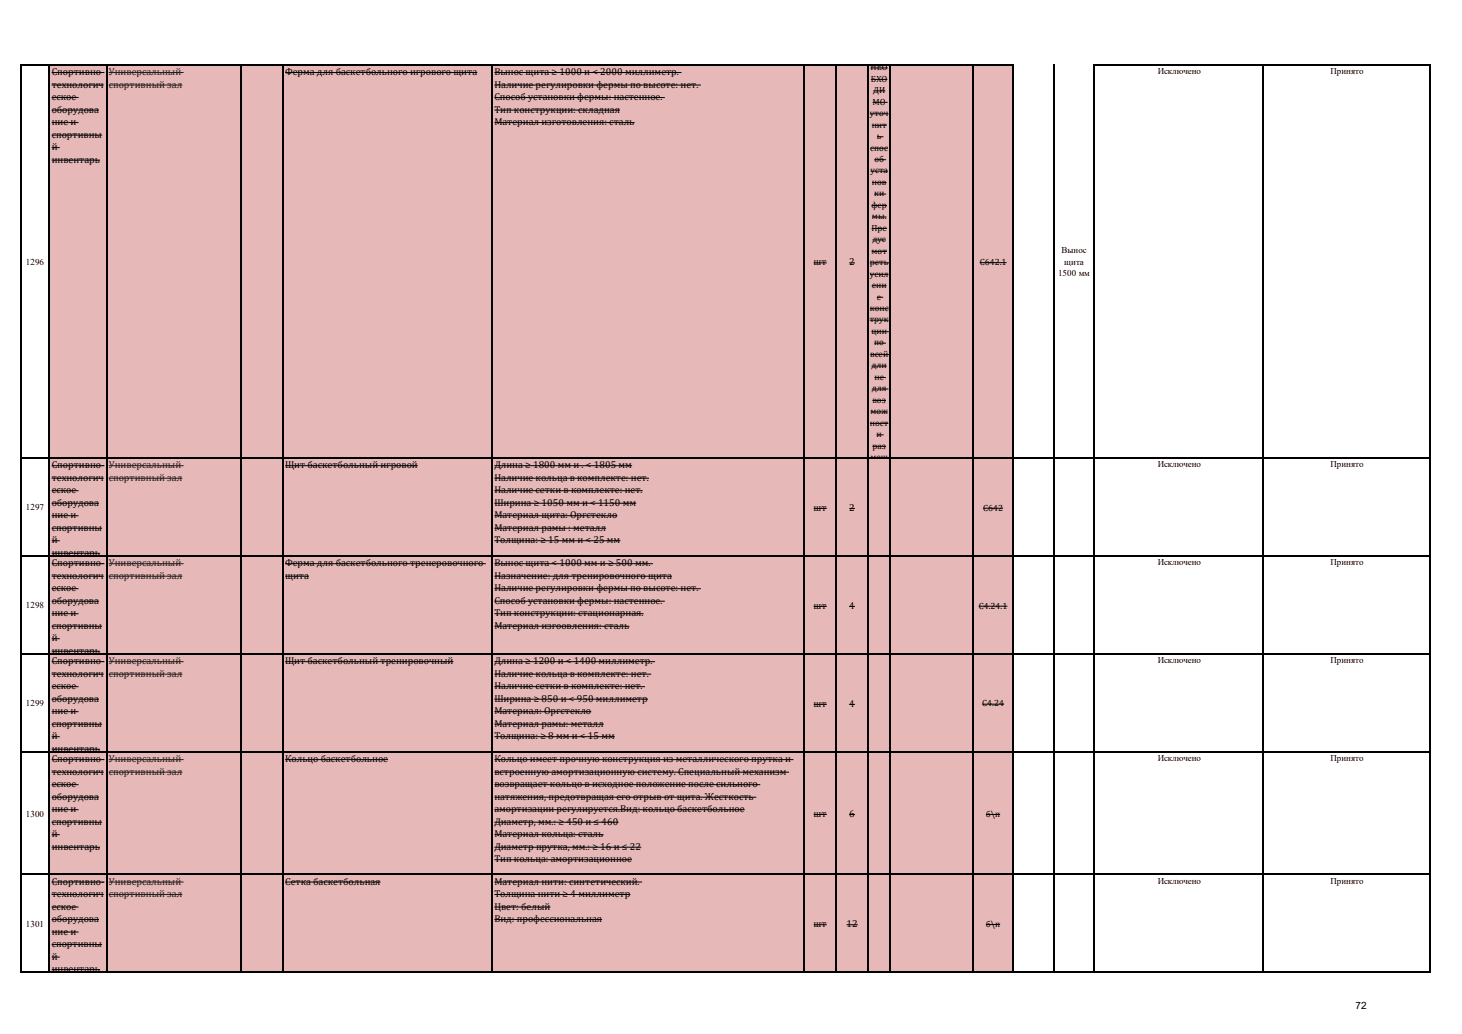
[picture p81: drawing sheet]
<svg xmlns="http://www.w3.org/2000/svg" width="297mm" height="210mm" viewBox="0 0 297 210" stroke-linecap="round" stroke-linejoin="round" font-family="sans-serif">
<defs><g id="words">
<g font-size="2">
<text x="10.5" y="15.2">Спортивно-</text>
<text x="10.5" y="17.8">технологич</text>
<text x="57.9" y="15.2">Ферма для баскетбольного игрового щита</text>
<text x="100.4" y="15.2">Вынос щита ≥ 1000 и &lt; 2000 миллиметр.</text>
<text x="100.4" y="17.8">Наличие регулировки фермы по высоте: нет.</text>
<text x="10.5" y="20.3">еское</text>
<text x="10.5" y="22.9">оборудова</text>
<text x="100.4" y="20.3">Способ установки фермы: настенное.</text>
<text x="100.4" y="22.9">Тип конструкции: складная</text>
<text x="10.5" y="25.4">ние и</text>
<text x="10.5" y="27.9">спортивны</text>
<text x="100.4" y="25.4">Материал изготовления: сталь</text>
<text x="10.5" y="30.5">й</text>
<text x="10.5" y="33">инвентарь</text>
<text x="165.3" y="53.9">шт</text>
<text x="172.5" y="53.9">2</text>
<text x="10.5" y="95.1">Спортивно-</text>
<text x="57.9" y="95.1">Щит баскетбольный игровой</text>
<text x="100.4" y="95.1">Длина ≥ 1800 мм и . &lt; 1805 мм</text>
<text x="10.5" y="97.6">технологич</text>
<text x="10.5" y="100.2">еское</text>
<text x="100.4" y="97.6">Наличие кольца в комплекте: нет.</text>
<text x="100.4" y="100.2">Наличие сетки в комплекте: нет.</text>
<text x="10.5" y="102.7">оборудова</text>
<text x="10.5" y="105.3">ние и</text>
<text x="10.5" y="107.8">спортивны</text>
<text x="100.4" y="102.7">Ширина ≥ 1050 мм и &lt; 1150 мм</text>
<text x="100.4" y="105.3">Материал щита: Оргстекло</text>
<text x="100.4" y="107.8">Материал рамы : металл</text>
<text x="165.3" y="103.8">шт</text>
<text x="172.5" y="103.8">2</text>
<text x="10.5" y="110.3">й</text>
<text x="10.5" y="112.9">инвентарь</text>
<text x="100.4" y="110.3">Толщина: ≥ 15 мм и &lt; 25 мм</text>
<text x="10.5" y="115">Спортивно-</text>
<text x="10.5" y="117.5">технологич</text>
<text x="57.9" y="115">Ферма для баскетбольного тренеровочного</text>
<text x="57.9" y="117.5">щита</text>
<text x="100.4" y="115">Вынос щита &lt; 1000 мм и ≥ 500 мм.</text>
<text x="100.4" y="117.5">Назначение: для тренировочного щита</text>
<text x="10.5" y="120.1">еское</text>
<text x="10.5" y="122.6">оборудова</text>
<text x="10.5" y="125.2">ние и</text>
<text x="100.4" y="120.1">Наличие регулировки фермы по высоте: нет.</text>
<text x="100.4" y="122.6">Способ установки фермы: настенное.</text>
<text x="100.4" y="125.2">Тип конструкции: стационарная.</text>
<text x="165.3" y="123.7">шт</text>
<text x="172.5" y="123.7">4</text>
<text x="10.5" y="127.7">спортивны</text>
<text x="10.5" y="130.2">й</text>
<text x="100.4" y="127.7">Материал изгоовления: сталь</text>
<text x="10.5" y="132.8">инвентарь</text>
<text x="10.5" y="134.9">Спортивно-</text>
<text x="10.5" y="137.4">технологич</text>
<text x="57.9" y="134.9">Щит баскетбольный тренировочный</text>
<text x="100.4" y="134.9">Длина ≥ 1200 и &lt; 1400 миллиметр.</text>
<text x="100.4" y="137.4">Наличие кольца в комплекте: нет.</text>
<text x="10.5" y="140">еское</text>
<text x="10.5" y="142.5">оборудова</text>
<text x="100.4" y="140">Наличие сетки в комплекте: нет.</text>
<text x="100.4" y="142.5">Ширина ≥ 850 и &lt; 950 миллиметр</text>
<text x="165.3" y="143.6">шт</text>
<text x="172.5" y="143.6">4</text>
<text x="10.5" y="145.1">ние и</text>
<text x="10.5" y="147.6">спортивны</text>
<text x="100.4" y="145.1">Материал: Оргстекло</text>
<text x="100.4" y="147.6">Материал рамы: металл</text>
<text x="10.5" y="150.1">й</text>
<text x="10.5" y="152.7">инвентарь</text>
<text x="10.5" y="154.8">Спортивно-</text>
<text x="57.9" y="154.8">Кольцо баскетбольное</text>
<text x="100.4" y="150.1">Толщина: ≥ 8 мм и &lt; 15 мм</text>
<text x="100.4" y="154.8">Кольцо имеет прочную конструкция из металлического прутка и</text>
<text x="10.5" y="157.3">технологич</text>
<text x="10.5" y="159.9">еское</text>
<text x="100.4" y="157.3">встроенную амортизационную систему. Специальный механизм</text>
<text x="100.4" y="159.9">возвращает кольцо в исходное положение после сильного</text>
<text x="10.5" y="162.4">оборудова</text>
<text x="10.5" y="165">ние и</text>
<text x="10.5" y="167.5">спортивны</text>
<text x="100.4" y="162.4">натяжения, предотвращая его отрыв от щита. Жесткость</text>
<text x="100.4" y="165">амортизации регулируется.Вид: кольцо баскетбольное</text>
<text x="100.4" y="167.5">Диаметр, мм.: ≥ 450 и ≤ 460</text>
<text x="165.3" y="165.9">шт</text>
<text x="172.5" y="165.9">6</text>
<text x="10.5" y="170">й</text>
<text x="10.5" y="172.6">инвентарь</text>
<text x="100.4" y="170">Материал кольца: сталь</text>
<text x="100.4" y="172.6">Диаметр прутка, мм.: ≥ 16 и ≤ 22</text>
<text x="10.5" y="179.7">Спортивно-</text>
<text x="57.9" y="179.7">Сетка баскетбольная</text>
<text x="100.4" y="175.1">Тип кольца: амортизационное</text>
<text x="100.4" y="179.7">Материал нити: синтетический.</text>
<text x="10.5" y="182.2">технологич</text>
<text x="10.5" y="184.7">еское</text>
<text x="100.4" y="182.2">Толщина нити ≥ 4 миллиметр</text>
<text x="100.4" y="184.7">Цвет: белый</text>
<text x="10.5" y="187.3">оборудова</text>
<text x="10.5" y="189.8">ние и</text>
<text x="100.4" y="187.3">Вид: профессиональная</text>
<text x="165.3" y="188.3">шт</text>
<text x="172" y="188.3">12</text>
<text x="10.5" y="192.4">спортивны</text>
<text x="10.5" y="194.9">й</text>
<text x="10.5" y="197.4">инвентарь</text>
<text x="275.4" y="205">72</text>
</g>
<g font-size="2" fill="#1f1f1f">
<text x="22.1" y="15.2">Универсальный</text>
<text x="22.1" y="17.8">спортивный зал</text>
<text x="22.1" y="95.1">Универсальный</text>
<text x="22.1" y="97.6">спортивный зал</text>
<text x="22.1" y="115">Универсальный</text>
<text x="22.1" y="117.5">спортивный зал</text>
<text x="22.1" y="134.9">Универсальный</text>
<text x="22.1" y="137.4">спортивный зал</text>
<text x="22.1" y="154.8">Универсальный</text>
<text x="22.1" y="157.3">спортивный зал</text>
<text x="22.1" y="179.7">Универсальный</text>
<text x="22.1" y="182.2">спортивный зал</text>
</g>
<g font-size="1.8">
<text x="176.9" y="14.3">НЕО</text>
<text x="176.9" y="16.6">БХО</text>
<text x="235.2" y="15.1">Исключено</text>
<text x="270.3" y="15.1">Принято</text>
<text x="176.7" y="23.6">уточ</text>
<text x="177.3" y="21.3">МО</text>
<text x="177.4" y="18.9">ДИ</text>
<text x="177.1" y="25.9">нит</text>
<text x="178.2" y="28.2">ь</text>
<text x="176.8" y="30.6">спос</text>
<text x="176.9" y="35.2">уста</text>
<text x="177.7" y="32.9">об</text>
<text x="177.1" y="37.6">нов</text>
<text x="177.6" y="39.9">ки</text>
<text x="177.1" y="42.2">фер</text>
<text x="177.1" y="46.9">Пре</text>
<text x="177.1" y="44.5">мы.</text>
<text x="5.2" y="53.8">1296</text>
<text x="176.7" y="53.9">реть</text>
<text x="177.1" y="51.5">мот</text>
<text x="177.2" y="49.2">дус</text>
<text x="199" y="53.8">С642.1</text>
<text x="215.7" y="51.4">Вынос</text>
<text x="216.2" y="53.8">щита</text>
<text x="176.7" y="56.2">усил</text>
<text x="177.1" y="58.5">ени</text>
<text x="215" y="56.1">1500 мм</text>
<text x="176.7" y="65.5">трук</text>
<text x="176.7" y="63.2">конс</text>
<text x="178.2" y="60.8">е</text>
<text x="177" y="67.8">ции</text>
<text x="177.6" y="70.2">по</text>
<text x="176.8" y="72.5">всей</text>
<text x="177.1" y="74.8">дли</text>
<text x="177.7" y="77.1">не</text>
<text x="177.1" y="79.5">для</text>
<text x="177.2" y="81.8">воз</text>
<text x="176.7" y="86.5">ност</text>
<text x="176.9" y="84.1">мож</text>
<text x="178.1" y="88.8">и</text>
<text x="176.9" y="93.4">мещ</text>
<text x="177.2" y="91.1">раз</text>
<text x="235.2" y="94.9">Исключено</text>
<text x="270.3" y="94.9">Принято</text>
<text x="5.2" y="103.6">1297</text>
<text x="199.7" y="103.7">С642</text>
<text x="235.2" y="114.8">Исключено</text>
<text x="270.3" y="114.8">Принято</text>
<text x="5.2" y="123.6">1298</text>
<text x="198.8" y="123.6">С4.24.1</text>
<text x="235.2" y="134.7">Исключено</text>
<text x="270.3" y="134.7">Принято</text>
<text x="5.2" y="143.5">1299</text>
<text x="199.5" y="143.5">С4.24</text>
<text x="235.2" y="154.6">Исключено</text>
<text x="270.3" y="154.6">Принято</text>
<text x="5.2" y="165.9">1300</text>
<text x="200.3" y="165.9">б\п</text>
<text x="235.2" y="179.5">Исключено</text>
<text x="270.3" y="179.5">Принято</text>
<text x="5.2" y="188.2">1301</text>
<text x="200.3" y="188.2">б\п</text>
</g>
</g></defs>
<path d="M10 13.3h195.8v184.2h-195.8z" fill-rule="evenodd" fill="#e6b8b7"/>
<g fill="none" stroke="#000" stroke-width=".2">
<path d="M10.5 14.7h10.7M10.5 17.3h10.6M10.5 19.8h5.5M57.9 14.7h39.1M100.4 14.7h38M100.4 17.3h42M100.4 19.8h34.7M176.9 13.8h3.5M176.9 16.1h3.4M177.4 18.5h2.5M10.5 22.4h9.6M10.5 24.9h5.5"/>
<path d="M10.5 27.4h10.2M10.5 30h1.6M10.5 32.5h9.8M100.4 22.4h25.6M100.4 24.9h28.5M176.7 23.1h3.8M176.8 30.1h3.6M176.9 34.8h3.5M177.1 25.4h3.1M177.1 37.1h3M177.3 20.8h3M177.6 39.4h2.4"/>
<path d="M177.7 32.4h2.3M178.2 27.8h1.3M165.3 53.4h2.7M172.5 53.4h1.2M176.7 53.4h4.1M176.7 55.7h3.8M177.1 41.7h3.1M177.1 46.4h3.1M177.1 51.1h3.1M177.1 58h3M177.1 44.1h3M177.2 48.7h2.8"/>
<path d="M199 53.3h5.5M176.7 65h3.8M176.7 62.7h3.8M176.8 72h4M177 67.4h3.6M177.1 74.4h3.1M177.1 79h3.4M177.6 69.7h2.4M177.7 76.7h2.3M178.2 60.4h1.2M10.5 94.6h10.7M10.5 97.1h10.6"/>
<path d="M10.5 99.7h5.5M57.9 94.6h27M100.4 94.6h28M100.4 97.1h31.4M100.4 99.7h30.2M176.7 86h3.8M176.9 83.7h3.5M177.2 81.3h2.8M177.2 90.7h2.8M178.1 88.3h1.4M10.5 102.2h9.6M10.5 104.8h5.5"/>
<path d="M10.5 107.3h10.2M10.5 109.8h1.6M10.5 112.4h9.8M10.5 114.5h10.7M10.5 117h10.6M10.5 119.6h5.5M57.9 114.5h40.8M57.9 117h4.8M100.4 102.2h28.9M100.4 104.8h25M100.4 107.3h22.7M100.4 109.8h25.6"/>
<path d="M100.4 114.5h32.2M100.4 117h36.1M100.4 119.6h42M165.3 103.3h2.7M172.5 103.3h1.2M199.7 103.2h4.1M10.5 122.1h9.6M10.5 124.7h5.5M10.5 127.2h10.2M10.5 129.7h1.6M10.5 132.3h9.8M10.5 134.4h10.7"/>
<path d="M10.5 136.9h10.6M10.5 139.5h5.5M57.9 134.4h34.2M100.4 122.1h34.7M100.4 124.7h30.3M100.4 127.2h27.5M100.4 134.4h32.7M100.4 136.9h31.9M100.4 139.5h30.6M165.3 123.2h2.7M172.5 123.2h1.2M198.8 123.1h5.9"/>
<path d="M10.5 142h9.6M10.5 144.6h5.5M10.5 147.1h10.2M10.5 149.6h1.6M10.5 152.2h9.8M10.5 154.3h10.7M10.5 156.8h10.6M10.5 159.4h5.5M57.9 154.3h20.9M100.4 142h31.2M100.4 144.6h19.7M100.4 147.1h22.3"/>
<path d="M100.4 149.6h24.5M100.4 154.3h60.8M100.4 156.8h59.9M100.4 159.4h54M165.3 143.1h2.7M172.5 143.1h1.2M199.5 143h4.5M10.5 161.9h9.6M10.5 164.5h5.5M10.5 167h10.2M10.5 169.5h1.6M10.5 172.1h9.8"/>
<path d="M10.5 179.1h10.7M57.9 179.1h19.4M100.4 161.9h53.2M100.4 164.5h50.9M100.4 167h25.3M100.4 169.5h22.2M100.4 172.1h29.9M100.4 174.6h28M100.4 179.1h30M165.3 165.4h2.7M172.5 165.4h1.2M200.3 165.4h2.9"/>
<path d="M10.5 181.7h10.6M10.5 184.2h5.5M10.5 186.8h9.6M10.5 189.3h5.5M10.5 191.8h10.2M10.5 194.4h1.6M10.5 196.9h9.8M100.4 181.7h27.7M100.4 184.2h11.4M100.4 186.8h21.9M165.3 187.8h2.7M172 187.8h2.3"/>
<path d="M200.3 187.8h2.9"/>
</g>
<path d="M22.1 14.7h15.2M22.1 17.3h14.9M22.1 94.6h15.2M22.1 97.1h14.9M22.1 114.5h15.2M22.1 117h14.9M22.1 134.4h15.2M22.1 136.9h14.9M22.1 154.3h15.2M22.1 156.8h14.9M22.1 179.1h15.2M22.1 181.7h14.9" fill="none" stroke="#1f1f1f" stroke-width=".2"/>
<g fill="none" stroke="#000" stroke-width=".21">
<path d="M4.2 13.1v184.5M4.3 13.2h201.6M10.1 13.3v184.3M21.7 13.3v184.3M48.9 13.3v184.3M57.5 13.3v184.3M100 13.3v184.3M163.3 13.3v184.3M169.9 13.3v184.3M176.3 13.3v184.3M180.9 13.3v184.3M197.7 13.3v184.3"/>
<path d="M205.8 13.3v184.3M214 13.2v184.4M222.3 13.1v184.5M222.4 13.2h68.2M256.6 13.3v184.3M290.5 13.3v184.3M4.3 93h286.3M4.3 112.9h286.3M4.3 132.8h286.3M4.3 152.7h286.3M4.3 177.6h286.3M4.3 197.5h286.3"/>
</g>
<use href="#words"/>
</svg>
